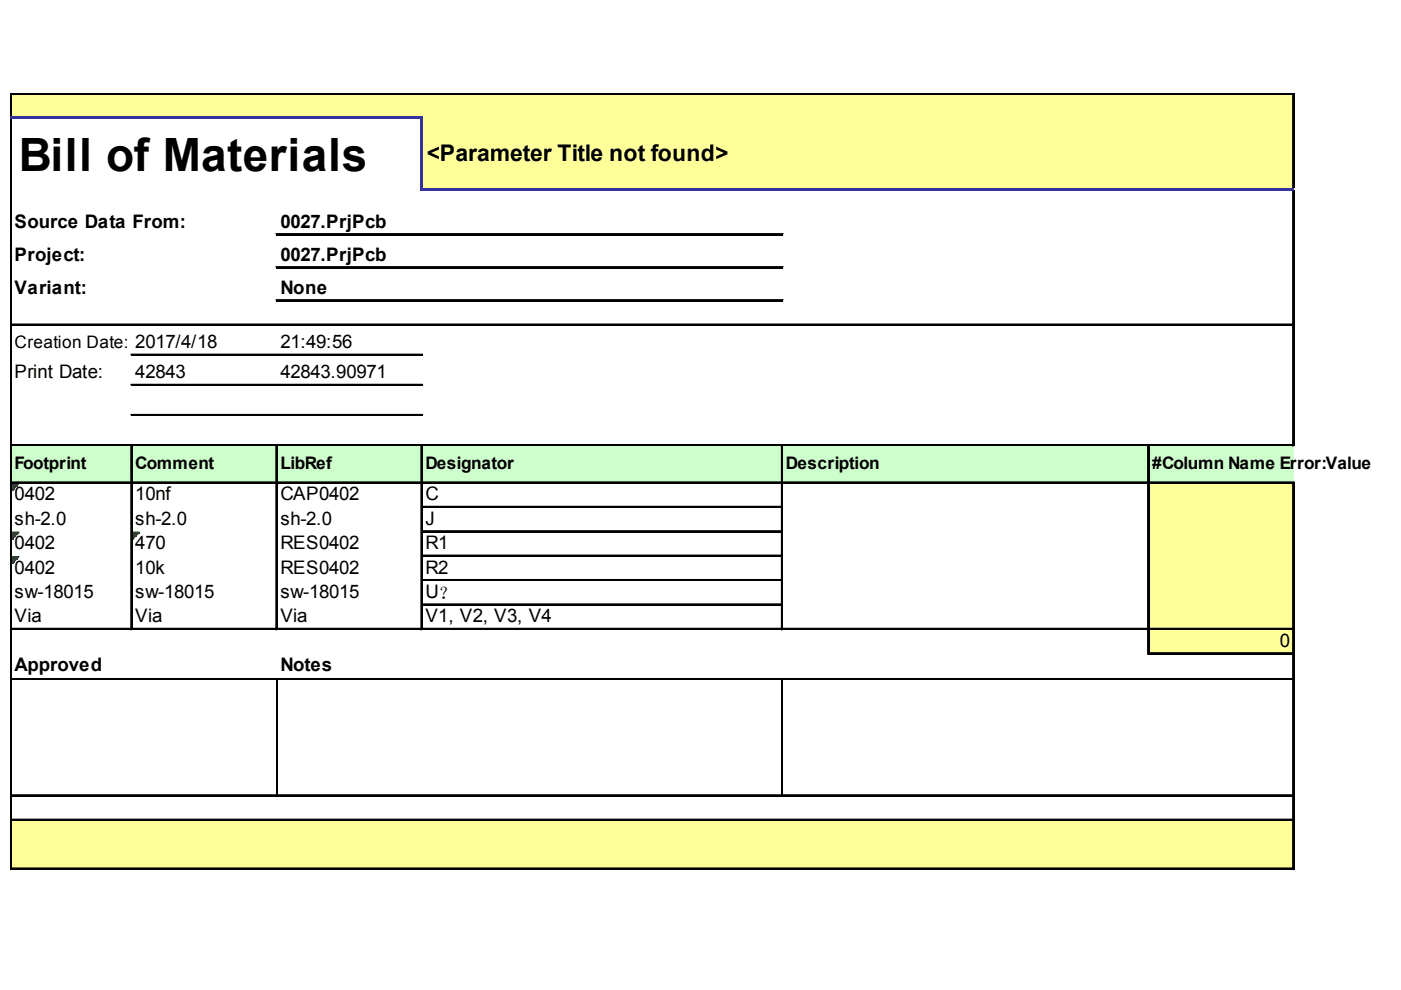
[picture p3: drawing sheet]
<svg xmlns="http://www.w3.org/2000/svg" width="297mm" height="210mm" viewBox="0 0 297 210" stroke-linecap="round" stroke-linejoin="round" font-family="sans-serif">
<defs><g id="words">
<text font-size="9.7" x="4" y="36.2">Bill of Materials</text>
<text font-size="4.9" x="90.5" y="34.2">&lt;Parameter Title not found&gt;</text>
<g font-size="4">
<text x="3.1" y="48.3">Source Data From:</text>
<text x="59.4" y="48.3">0027.PrjPcb</text>
<text x="3.1" y="55.3">Project:</text>
<text x="59.4" y="55.3">0027.PrjPcb</text>
<text x="3.1" y="62.3">Variant:</text>
<text x="59.4" y="62.3">None</text>
<text x="59.4" y="73.8">21:49:56</text>
<text x="3.1" y="80.2">Print Date:</text>
<text x="28.7" y="80.2">42843</text>
<text x="59.4" y="80.2">42843.90971</text>
<text x="3.1" y="106.1">0402</text>
<text x="28.7" y="106.1">10nf</text>
<text x="59.4" y="106.1">CAP0402</text>
<text x="90.2" y="106.1">C</text>
<text x="3.1" y="111.3">sh-2.0</text>
<text x="28.7" y="111.3">sh-2.0</text>
<text x="59.4" y="111.3">sh-2.0</text>
<text x="90.2" y="111.3">J</text>
<text x="3.1" y="116.4">0402</text>
<text x="28.7" y="116.4">470</text>
<text x="59.4" y="116.4">RES0402</text>
<text x="90.2" y="116.4">R1</text>
<text x="3.1" y="121.6">0402</text>
<text x="28.7" y="121.6">10k</text>
<text x="59.4" y="121.6">RES0402</text>
<text x="90.2" y="121.6">R2</text>
<text x="3.1" y="126.8">sw-18015</text>
<text x="3.1" y="132">Via</text>
<text x="28.7" y="126.8">sw-18015</text>
<text x="28.7" y="132">Via</text>
<text x="59.4" y="126.8">sw-18015</text>
<text x="59.4" y="132">Via</text>
<text x="90.2" y="126.8">U？</text>
<text x="90.2" y="132">V1, V2, V3, V4</text>
<text x="271.4" y="137.1">0</text>
<text x="3.1" y="142.3">Approved</text>
<text x="59.4" y="142.3">Notes</text>
</g>
<g font-size="3.7">
<text x="3.1" y="73.9">Creation Date: 2017/4/18</text>
<text x="3.1" y="99.4">Footprint</text>
<text x="28.7" y="99.4">Comment</text>
<text x="59.4" y="99.4">LibRef</text>
<text x="90.2" y="99.4">Designator</text>
<text x="166.6" y="99.4">Description</text>
<text x="244.3" y="99.4">#Column Name Er</text>
<text x="275" y="99.4">ror:Value</text>
</g>
</g></defs>
<g fill="#ff9">
<path d="M2.5 20h271.9v5.2h-271.9z"/>
<path d="M89.3 24.9h185.1v15.5h-185.1z"/>
</g>
<path d="M2.5 94.3h271.9v8.2h-271.9z" fill="#cfc"/>
<path d="M243.4 102.2h31v5.5h-31z" fill="#ff9"/>
<path d="M2.5 102.5h1.5" fill="none" stroke="#008000" stroke-width=".3"/>
<path d="M2.5 102.5h1.5v.3h-1.5z" fill="#008000"/>
<path d="M2.5 102.8h1.2" fill="none" stroke="#008000" stroke-width=".3"/>
<path d="M2.5 102.8h1.2v.3h-1.2z" fill="#008000"/>
<path d="M2.5 103.1h.9" fill="none" stroke="#008000" stroke-width=".3"/>
<path d="M2.5 103.1h.9v.3h-.9z" fill="#008000"/>
<path d="M2.5 103.4h.6" fill="none" stroke="#008000" stroke-width=".3"/>
<path d="M2.5 103.4h.6v.3h-.6z" fill="#008000"/>
<path d="M2.5 103.7h.3" fill="none" stroke="#008000" stroke-width=".3"/>
<path d="M2.5 103.7h.3v.3h-.3z" fill="#008000"/>
<path d="M243.4 107.4h31v10.6h-31z" fill="#ff9"/>
<path d="M2.5 112.9h1.5" fill="none" stroke="#008000" stroke-width=".3"/>
<path d="M2.5 112.9h1.5v.3h-1.5z" fill="#008000"/>
<path d="M2.5 113.2h1.2" fill="none" stroke="#008000" stroke-width=".3"/>
<path d="M2.5 113.2h1.2v.3h-1.2z" fill="#008000"/>
<path d="M2.5 113.5h.9" fill="none" stroke="#008000" stroke-width=".3"/>
<path d="M2.5 113.5h.9v.3h-.9z" fill="#008000"/>
<path d="M2.5 113.8h.6" fill="none" stroke="#008000" stroke-width=".3"/>
<path d="M2.5 113.8h.6v.3h-.6z" fill="#008000"/>
<path d="M2.5 114.1h.3" fill="none" stroke="#008000" stroke-width=".3"/>
<path d="M2.5 114.1h.3v.3h-.3z" fill="#008000"/>
<path d="M28.1 112.9h1.5" fill="none" stroke="#008000" stroke-width=".3"/>
<path d="M28.1 112.9h1.5v.3h-1.5z" fill="#008000"/>
<path d="M28.1 113.2h1.2" fill="none" stroke="#008000" stroke-width=".3"/>
<path d="M28.1 113.2h1.2v.3h-1.2z" fill="#008000"/>
<path d="M28.1 113.5h.9" fill="none" stroke="#008000" stroke-width=".3"/>
<path d="M28.1 113.5h.9v.3h-.9z" fill="#008000"/>
<path d="M28.1 113.8h.6" fill="none" stroke="#008000" stroke-width=".3"/>
<path d="M28.1 113.8h.6v.3h-.6z" fill="#008000"/>
<path d="M28.1 114.1h.3" fill="none" stroke="#008000" stroke-width=".3"/>
<path d="M28.1 114.1h.3v.3h-.3z" fill="#008000"/>
<path d="M243.4 117.7h31v5.5h-31z" fill="#ff9"/>
<path d="M2.5 118h1.5" fill="none" stroke="#008000" stroke-width=".3"/>
<path d="M2.5 118h1.5v.3h-1.5z" fill="#008000"/>
<path d="M2.5 118.3h1.2" fill="none" stroke="#008000" stroke-width=".3"/>
<path d="M2.5 118.3h1.2v.3h-1.2z" fill="#008000"/>
<path d="M2.5 118.6h.9" fill="none" stroke="#008000" stroke-width=".3"/>
<path d="M2.5 118.6h.9v.3h-.9z" fill="#008000"/>
<path d="M2.5 118.9h.6" fill="none" stroke="#008000" stroke-width=".3"/>
<path d="M2.5 118.9h.6v.4h-.6z" fill="#008000"/>
<path d="M2.5 119.3h.3" fill="none" stroke="#008000" stroke-width=".3"/>
<path d="M2.5 119.3h.3v.3h-.3z" fill="#008000"/>
<g fill="#ff9">
<path d="M243.4 122.9h31v15.8h-31z"/>
<path d="M2.5 173.7h271.9v10.7h-271.9z"/>
</g>
<path d="M2.2 19.7v4.9M2.3 19.7v4.9M274.1 20.1v19.7M274.3 20.1v19.7" fill="none" stroke="#000" stroke-width=".3"/>
<path d="M89 25.2h.6v15.2h-.6z" fill="#339"/>
<g fill="none" stroke="#000" stroke-width=".3">
<path d="M2.5 19.7h271.9M2.5 19.9h271.9M2.2 25.2v159.2M2.3 25.2v159.2M274.1 40.4v54.2M274.3 40.4v54.2M27.8 94.6v39M27.9 94.6v39M58.5 94.6v39M58.7 94.6v39M89.3 94.6v39M89.4 94.6v39"/>
<path d="M165.7 94.6v39M165.9 94.6v39M243.4 94.6v44.1M243.5 94.6v44.1M274.1 102.5v81.9M274.3 102.5v81.9M58.7 144.2v24.3M165.9 144.2v24.3"/>
</g>
<g fill="#339">
<path d="M2.2 24.6h87.4v.6h-87.4z"/>
<path d="M89.6 39.8h184.8v.6h-184.8z"/>
</g>
<g fill="none" stroke="#000" stroke-width=".3">
<path d="M58.5 49.6h107.5M58.5 49.7h107.5M58.5 56.6h107.5M58.5 56.7h107.5M2.5 68.7h271.9M2.5 68.9h271.9M27.8 75.1h61.8M27.8 75.3h61.8M58.5 63.6h107.5M58.5 63.7h107.5M2.5 94.3h271.9M2.5 94.5h271.9"/>
<path d="M27.8 81.5h61.8M27.8 81.7h61.8M27.8 87.9h61.8M27.8 88.1h61.8M2.5 102.2h271.9M2.5 102.4h271.9M89.6 107.4h76.1M89.6 107.5h76.1M89.6 112.6h76.1M89.6 112.7h76.1M89.6 117.7h76.1M89.6 117.9h76.1"/>
<path d="M2.5 133.3h271.9M2.5 133.4h271.9M89.6 122.9h76.1M89.6 123.1h76.1M89.6 128.1h76.1M89.6 128.2h76.1M243.7 138.4h30.7M243.7 138.6h30.7M2.5 143.9h271.9M2.5 144.1h271.9M2.5 168.5h271.9M2.5 168.7h271.9"/>
<path d="M2.5 173.7h271.9M2.5 173.9h271.9M2.5 184.1h271.9M2.5 184.2h271.9"/>
</g>
<use href="#words"/>
</svg>
